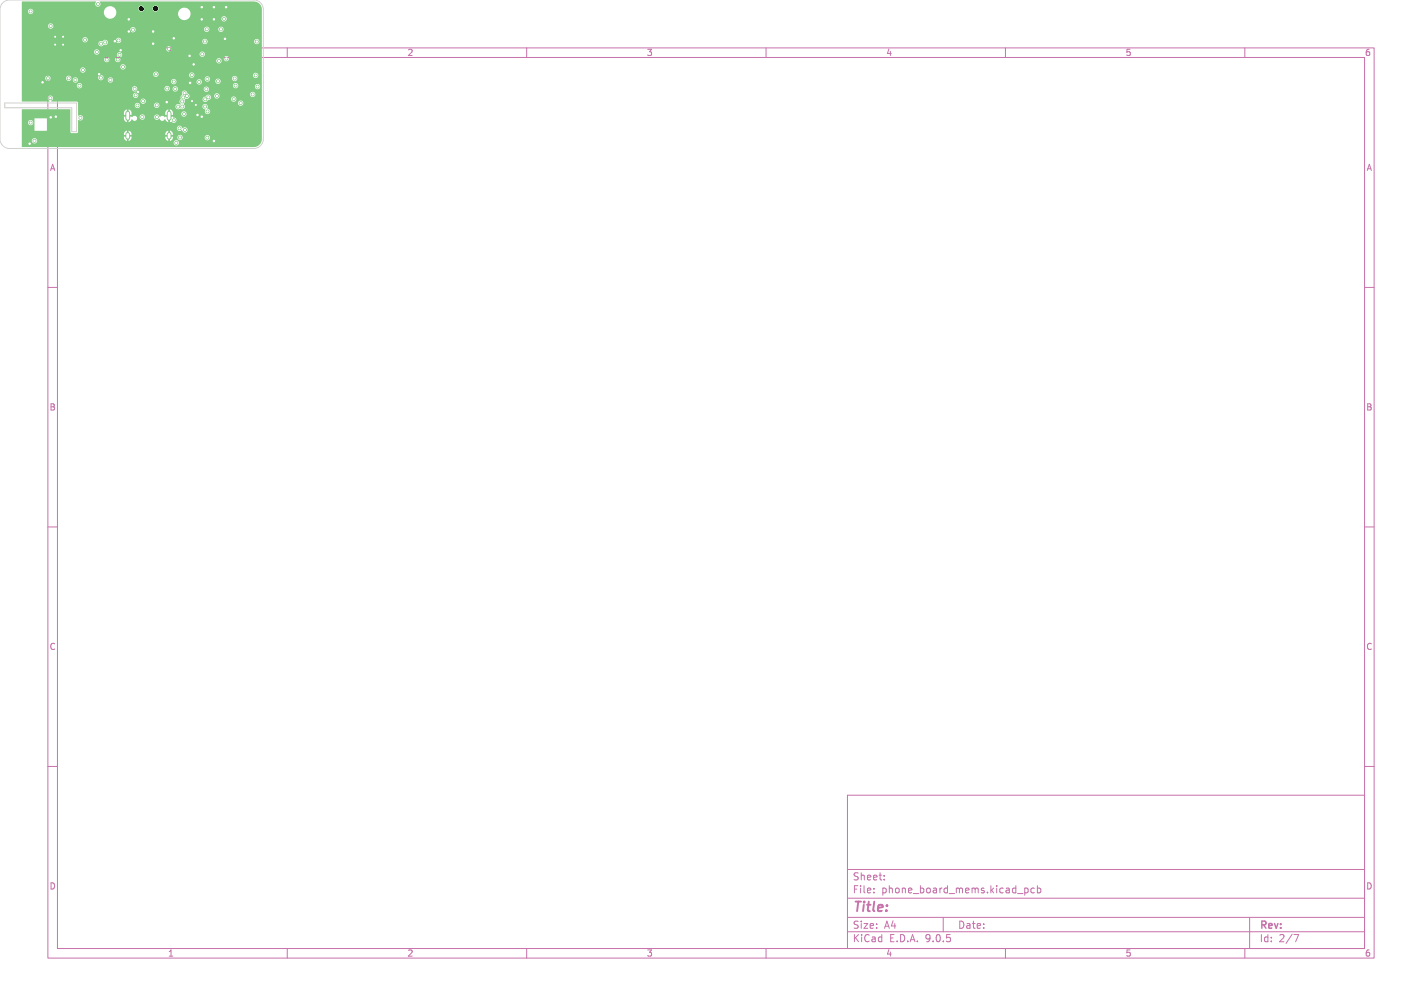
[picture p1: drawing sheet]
<svg xmlns="http://www.w3.org/2000/svg" width="297mm" height="210mm" viewBox="0 0 297 210" stroke-linecap="round" stroke-linejoin="round" font-family="sans-serif">
<defs><g id="words">
<text font-size="2.8" fill="#c872ab" x="178" y="190.9">Title:</text>
<g font-size="2.1" fill="#c872ab">
<text x="178" y="184">Sheet:</text>
<text x="178" y="186.7">File:</text>
<text x="184.1" y="186.7">phone_board_mems.kicad_pcb</text>
<text x="178" y="196.9">KiCad</text>
<text x="178" y="194.1">Size:</text>
<text x="184.7" y="194.1">A4</text>
<text x="185.7" y="196.9">E.D.A.</text>
<text x="193.3" y="196.9">9.0.5</text>
<text x="200" y="194.1">Date:</text>
<text x="263" y="194.3">Rev:</text>
<text x="263" y="196.9">Id:</text>
<text x="267.1" y="196.9">2/7</text>
</g>
<text font-size="1.8" fill="#fff" x="35" y="11.9">1</text>
<g font-size="1.8" fill="#c872ab">
<text x="85" y="11.9">2</text>
<text x="135" y="11.9">3</text>
<text x="185" y="11.9">4</text>
<text x="235" y="11.9">5</text>
<text x="285" y="11.9">6</text>
<text x="10.3" y="35.9">A</text>
<text x="285.4" y="35.9">A</text>
<text x="10.3" y="85.9">B</text>
<text x="285.3" y="85.9">B</text>
<text x="10.3" y="135.9">C</text>
<text x="285.3" y="135.9">C</text>
<text x="10.3" y="185.9">D</text>
<text x="285.3" y="185.9">D</text>
<text x="35" y="199.9">1</text>
<text x="85" y="199.9">2</text>
<text x="135" y="199.9">3</text>
<text x="185" y="199.9">4</text>
<text x="235" y="199.9">5</text>
<text x="285" y="199.9">6</text>
</g>
</g></defs>
<g fill="none" stroke="#c872ab" stroke-width=".21">
<path d="M10 10h277v190h-277zM12 12h273v186h-273zM60 10v2M110 10v2M160 10v2M210 10v2M260 10v2M10 60h2M285 60h2M10 110h2M285 110h2M10 160h2"/>
<path d="M177 166h108v32h-108zM285 160h2M60 198v2M110 198v2M160 198v2M177 194.5h108M177 191.5h108M177 187.5h108M177 181.5h108M182.5 186.3v.1M182.5 185.5v.1M184.7 183.6v.1"/>
<path d="M184.7 182.8v.1M197 191.5v3M210 198v2M214 185.4v1.5M214 185.5l.5-.1 .2 .3-.1 .6h-.6M216 185.5l-.4-.1-.3 .3 .2 .6h.5M216.7 185.5l.4-.1 .3 .3-.2 .6h-.5M216.7 184.9v1.5M260 198v2M261 191.5v6.5M270.2 195.1h1l-.6 1.5"/>
</g>
<path d="M26.7 23.6v1.1M26.7 28.1v.6M35.3 23.6v1.1M35.3 28.1v.6" fill="none" stroke="#7fc87f" stroke-width="1"/>
<g fill="#7fc87f" stroke="#7fc87f" stroke-width=".21">
<circle cx="26.9" cy="6.6" r=".3"/>
<circle cx="11.5" cy="9.3" r=".25"/>
<circle cx="42.1" cy="1.5" r=".3"/>
<circle cx="32" cy="6.6" r=".3"/>
<circle cx="39.6" cy="11.7" r=".3"/>
<circle cx="34.8" cy="21.3" r=".3"/>
<circle cx="47.2" cy="1.5" r=".3"/>
<circle cx="26.9" cy="4" r=".3"/>
<circle cx="40.1" cy="21.1" r=".25"/>
<circle cx="13.2" cy="9.3" r=".25"/>
<circle cx="44.7" cy="29.4" r=".3"/>
<circle cx="6.2" cy="30" r=".3"/>
<circle cx="24" cy="8.6" r=".3"/>
<circle cx="39.7" cy="17.3" r=".3"/>
<circle cx="11.7" cy="24.4" r=".3"/>
<circle cx="47" cy="8.1" r=".3"/>
<circle cx="11.5" cy="7.7" r=".25"/>
<circle cx="42.1" cy="24.4" r=".3"/>
<circle cx="20.7" cy="15.5" r=".3"/>
<circle cx="44.7" cy="1.5" r=".3"/>
<circle cx="44.7" cy="4" r=".3"/>
<circle cx="36.3" cy="8" r=".3"/>
<circle cx="41.2" cy="24" r=".3"/>
<circle cx="28.8" cy="19.2" r=".3"/>
<circle cx="40.9" cy="21.9" r=".25"/>
<circle cx="42.1" cy="4" r=".3"/>
<circle cx="32" cy="9.1" r=".3"/>
<circle cx="40.5" cy="13.4" r=".3"/>
<circle cx="10.6" cy="24.5" r=".3"/>
<circle cx="25.2" cy="10.5" r=".3"/>
<circle cx="8.9" cy="17.2" r=".3"/>
<circle cx="13.2" cy="7.7" r=".25"/>
<circle cx="38.5" cy="19.5" r=".3"/>
<circle cx="32.7" cy="22" r=".3"/>
<circle cx="36.8" cy="29.8" r=".3"/>
<circle cx="28.7" cy="22" r=".3"/>
<circle cx="29.7" cy="24.4" r=".3"/>
<circle cx="29.9" cy="21.1" r=".3"/>
<circle cx="23.1" cy="16.7" r=".3"/>
<circle cx="28.3" cy="19.9" r=".3"/>
<circle cx="28.1" cy="18.5" r=".3"/>
<circle cx="20.2" cy="10.9" r=".3"/>
<circle cx="32.8" cy="24.5" r=".3"/>
<circle cx="36.3" cy="25.1" r=".3"/>
<circle cx="38.4" cy="23.8" r=".3"/>
<circle cx="38.3" cy="20.3" r=".3"/>
<circle cx="43.3" cy="23.3" r=".3"/>
<circle cx="38" cy="21.2" r=".3"/>
<circle cx="43.3" cy="16.5" r=".3"/>
<circle cx="43.3" cy="28.7" r=".3"/>
<circle cx="38.1" cy="22.2" r=".3"/>
<circle cx="37.6" cy="28.7" r=".3"/>
<circle cx="36.6" cy="18.6" r=".3"/>
<circle cx="37.2" cy="22.3" r=".3"/>
<circle cx="14.4" cy="16.4" r=".3"/>
<circle cx="42.8" cy="22.3" r=".3"/>
<circle cx="34.9" cy="18.5" r=".3"/>
<circle cx="35.3" cy="10.2" r=".3"/>
<circle cx="43.5" cy="20.3" r=".3"/>
<circle cx="36.3" cy="17" r=".3"/>
<circle cx="37.5" cy="26.8" r=".3"/>
<circle cx="42.9" cy="20.7" r=".3"/>
<circle cx="38.6" cy="27.1" r=".3"/>
<circle cx="39" cy="20.1" r=".3"/>
<circle cx="10.5" cy="20.5" r=".3"/>
<circle cx="16.8" cy="24.6" r=".3"/>
<circle cx="21.1" cy="9.1" r=".3"/>
<circle cx="32.6" cy="15.5" r=".3"/>
<circle cx="40" cy="15.7" r=".3"/>
<circle cx="47.3" cy="12.2" r=".3"/>
<circle cx="25.7" cy="14" r=".3"/>
<circle cx="25" cy="11.5" r=".3"/>
<circle cx="27.8" cy="6.2" r=".3"/>
<circle cx="53.6" cy="8.7" r=".3"/>
<circle cx="53.4" cy="15.7" r=".3"/>
<circle cx="46.8" cy="3.9" r=".3"/>
<circle cx="45.3" cy="20" r=".3"/>
<circle cx="10" cy="16.4" r=".3"/>
<circle cx="50.3" cy="21.5" r=".3"/>
<circle cx="17.3" cy="14.6" r=".3"/>
<circle cx="43.2" cy="6.1" r=".3"/>
<circle cx="6.4" cy="25.6" r=".3"/>
<circle cx="41.6" cy="17.1" r=".3"/>
<circle cx="15.7" cy="16.7" r=".3"/>
<circle cx="7.2" cy="29.4" r=".3"/>
<circle cx="42.8" cy="8.7" r=".3"/>
<circle cx="16.6" cy="17.9" r=".3"/>
<circle cx="45.5" cy="17" r=".3"/>
<circle cx="21.1" cy="16.2" r=".3"/>
<circle cx="42.2" cy="11.3" r=".3"/>
<circle cx="43.1" cy="18.6" r=".3"/>
<circle cx="24.8" cy="8.4" r=".3"/>
<circle cx="20.4" cy=".8" r=".3"/>
<circle cx="17.8" cy="8.3" r=".3"/>
<circle cx="22.3" cy="12.4" r=".3"/>
<circle cx="10.6" cy="5.4" r=".3"/>
<circle cx="24.6" cy="12.4" r=".3"/>
<circle cx="6.4" cy="2.4" r=".3"/>
<circle cx="22" cy="8.9" r=".3"/>
<circle cx="45.7" cy="12.7" r=".3"/>
<circle cx="48.8" cy="20.7" r=".3"/>
<circle cx="49" cy="16.4" r=".3"/>
<circle cx="52.8" cy="19.7" r=".3"/>
<circle cx="46.1" cy="6.1" r=".3"/>
<circle cx="53.8" cy="18.1" r=".3"/>
<circle cx="49.2" cy="17.9" r=".3"/>
</g>
<path d="M4.6 .3h15.4l.1 .1a.58 .58 0 0 0 0 .9 .58 .58 0 0 0 .8-.1 .58 .58 0 0 0-.1-.8l32.2-.1a1.7 1.7 0 0 1 1.7 1.7v27a1.7 1.7 0 0 1-1.7 1.7l-48.4-.1v-1.3h2a.55 .55 0 0 0 .4 .6 .55 .55 0 0 0 .6-.2h28.7v.2a.56 .56 0 0 0 .8 .4 .56 .56 0 0 0 0-.9 .56 .56 0 0 0-.8 .3h-28.7a.55 .55 0 0 0-.2-.8 .55 .55 0 0 0-.8 .4h-2v-1.3h21.3v.2h.5v.3h-.5l.1 .5 .5 .4v-.5h.4v.5a.81 .81 0 0 0 .6-.9h-.5v-.3h.5v-.2h7v.2h.5v.3h-.5l.1 .5 .5 .4v-.5h.4v.5a.79 .79 0 0 0 .6-.8h1v.2a.55 .55 0 0 0 .6 .5 .55 .55 0 0 0 .5-.6h4.6v.1a.56 .56 0 0 0 .8 .4 .56 .56 0 0 0 0-.9 .56 .56 0 0 0-.8 .4l-4.6-.1a.56 .56 0 0 0-.6-.5 .56 .56 0 0 0-.5 .5l-1.5-.1v-.3h.5v-.2l-.2-.5-.4-.2v.5h-.4v-.5l-.4 .2-.2 .5h-7l-.2-.5-.4-.2v.5h-.4v-.5l-.4 .2-.2 .5h-21.3v-.7h5.2v-2.6h-2.6v2.6h-2.6v-1.8h1.2v.2a.56 .56 0 0 0 .9 .4 .56 .56 0 0 0 0-1 .56 .56 0 0 0-.9 .4h-1.2v-2.7h10l.1 4.7 .3 .3 1.2-.1 .1-1h20.6a.61 .61 0 0 0 .4 .6 .61 .61 0 0 0 .7-.2 .58 .58 0 0 0 .8 .5 .58 .58 0 0 0 .2-.9 .58 .58 0 0 0-.9 .1l-.1-.1a.55 .55 0 0 0-.5-.5 .55 .55 0 0 0-.6 .5h-20.6l.1-1.7a.57 .57 0 0 0 .8 .1 .57 .57 0 0 0 0-.8 .57 .57 0 0 0-.7-.1l-.2-.1v-.6h9.6v.5h.5v.3h-.5v.7l.3 .3 .3 .2v-.5h.4v.5l.6-.6a.56 .56 0 0 0 .8 .3 .56 .56 0 0 0 .2-.8h.7v.1a.55 .55 0 0 0 .6 .5 .55 .55 0 0 0 .5-.6h1.9v.1a.67 .67 0 0 0 1.2 .3 .59 .59 0 0 0 .5 .4 .59 .59 0 0 0 .6-.3l.4 .5 .2 .1v-.5h.4v.5l.2-.1a.59 .59 0 0 0 1 0 .59 .59 0 0 0-.5-.9l-.1-.2h-.5v-.3h.5v-.3h1.8a.56 .56 0 0 0 .7 .6 .56 .56 0 0 0 .2-.9 .56 .56 0 0 0-.9 .2v.1h-1.8a.8 .8 0 0 0-.6-.9v.6h-.4v-.6l-.3 .2-.2 .4-.1 .6h.5v.3l-.7 .1a.53 .53 0 0 0-.8 0h-.2a.56 .56 0 0 0-.5-.5 .56 .56 0 0 0-.6 .5h-1.9a.56 .56 0 0 0-.6-.5 .56 .56 0 0 0-.5 .5l-.8-.1a.64 .64 0 0 0-.8 .2l-.6-.2v-.3h.5v-.5l-.2-.4-.4-.3v.6h-.4v-.6l-.4 .3-.2 .4h-9.6v-1.6h11.9a.55 .55 0 0 0 .5 .7 .55 .55 0 0 0 .6-.7h2.9v.1a.55 .55 0 0 0 .5 .5 .55 .55 0 0 0 .6-.3h3.3v.1a.71 .71 0 0 0 1.1 .4 .55 .55 0 0 0 .6 0 .55 .55 0 0 0 .3-.5h3.7l.1 .4 .5 .2a.57 .57 0 0 0 .3 1 .57 .57 0 0 0 .6-.9l-.5-.2a.59 .59 0 0 0-.2-.9 .59 .59 0 0 0-.8 .4h-3.7l-.3-.5 .2-.2h11.2a.56 .56 0 0 0 .7 .6 .56 .56 0 0 0 .3-.9 .56 .56 0 0 0-1 .2l-11.2 .1v-.6l.2-.2h3.6a.6 .6 0 0 0 .5 .5 .6 .6 0 0 0 .7-.3l.5-.3h4.3a.56 .56 0 0 0 .7 .7 .56 .56 0 0 0 .2-.9 .56 .56 0 0 0-.9 .2h-4.3l.1-.4-.2-.2h.8v.1a.55 .55 0 0 0 .8 .4 .55 .55 0 0 0 .2-.9h6.5v.2a.56 .56 0 0 0 .9 .4 .56 .56 0 0 0 0-1 .56 .56 0 0 0-.9 .4h-6.6a.56 .56 0 0 0-.9 .4l-.8-.1a.74 .74 0 0 0-1 .3l-.4 .1-.2 .4-3.6-.1a.63 .63 0 0 0 .9-.4 .63 .63 0 0 0-.5-.8 .59 .59 0 0 0-.8-.4 .59 .59 0 0 0-.3 .8l-.2 .3-.1 .6a.75 .75 0 0 0 0 1.1l-.1 .1a.59 .59 0 0 0-1 .3h-3.3v-.2a.56 .56 0 0 0-.5-.6 .56 .56 0 0 0-.6 .5l-3-.1a.56 .56 0 0 0-.6-.3 .56 .56 0 0 0-.4 .4h-11.9v-.5l-.3-.2-5.3-.1h18.6v.1a.56 .56 0 0 0 .9 .4 .56 .56 0 0 0 0-.9 .56 .56 0 0 0-.9 .4l-18.6-.1a.57 .57 0 0 0 .2-.8 .57 .57 0 0 0-.9 0 .57 .57 0 0 0 .4 .9l-.1 .1h-5.7v-1.4h23.2a.56 .56 0 0 0 .7 .6 .56 .56 0 0 0 .2-.9 .56 .56 0 0 0-.9 .2v.1h-23.2v-1.3h23v.1a.55 .55 0 0 0 .6 .5 .55 .55 0 0 0 .5-.7h5.7v.2a.55 .55 0 0 0 .5 .4 .55 .55 0 0 0 .6-.5h.6v.1a.55 .55 0 0 0 .5 .5 .55 .55 0 0 0 .6-.5h5.3v.1a.56 .56 0 0 0 .9 .4 .56 .56 0 0 0 0-.9 .56 .56 0 0 0-.9 .4l-5.3-.1a.56 .56 0 0 0-.6-.5 .56 .56 0 0 0-.5 .5l-.6-.1a.56 .56 0 0 0-.6-.5 .56 .56 0 0 0-.5 .5l-5.8-.1a.56 .56 0 0 0-.6-.3 .56 .56 0 0 0-.4 .5h-23v-.7h11.4v.2a.55 .55 0 0 0 .7 .4 .55 .55 0 0 0 .4-.6h31.6v.2a.55 .55 0 0 0 .5 .4 .55 .55 0 0 0 .5-.4h3.5v.2a.56 .56 0 0 0 .9 .3 .56 .56 0 0 0 0-.9 .56 .56 0 0 0-.9 .4h-3.4a.56 .56 0 0 0-.5-.7 .56 .56 0 0 0-.6 .5h-31.6l-.1-.2a.56 .56 0 0 0-.5-.2 .56 .56 0 0 0-.5 .4h-11.4v-1.5h4.9v.1a.56 .56 0 0 0 .6 .5 .56 .56 0 0 0 .5-.6h3.2v.1a.55 .55 0 0 0 .4 .5 .55 .55 0 0 0 .6-.3h.4v.2a.56 .56 0 0 0 .8 .4 .56 .56 0 0 0 0-1 .56 .56 0 0 0-.8 .4h-.4l.1-.5h5.6v.2a.55 .55 0 0 0 .9 .3h1.1v.2a.55 .55 0 0 0 .5 .4 .55 .55 0 0 0 .5-.2h12.2v.1a.55 .55 0 0 0 .6 .5 .55 .55 0 0 0 .5-.6h4.3v.2a.56 .56 0 0 0 .8 .4 .56 .56 0 0 0 0-1 .56 .56 0 0 0-.8 .4h-4.3a.56 .56 0 0 0-.5-.5 .56 .56 0 0 0-.6 .5h-12.2v-.6h19.3a.55 .55 0 0 0 .3 .6 .55 .55 0 0 0 .6-.1h1.3v.1a.56 .56 0 0 0 .8 .4 .56 .56 0 0 0 0-.9 .56 .56 0 0 0-.8 .4h-1.3l.1-.6h4.7a.56 .56 0 0 0 .7 .7 .56 .56 0 0 0 .2-1 .56 .56 0 0 0-.9 .3h-4.7v-.1a.56 .56 0 0 0-.6-.2 .56 .56 0 0 0-.4 .4h-19.3a.56 .56 0 0 0-.6-.2 .56 .56 0 0 0-.4 .4h-1.1l.1-.1a.55 .55 0 0 0-.2-.8 .55 .55 0 0 0-.8 .4h-5.6l-.1-.1a.56 .56 0 0 0-.6-.2 .56 .56 0 0 0-.4 .5h-3.2a.56 .56 0 0 0-.6-.5 .56 .56 0 0 0-.5 .5h-4.9v-.9h27.4v.2a.55 .55 0 0 0 .5 .5 .55 .55 0 0 0 .6-.5h6.4v.2a.55 .55 0 0 0 .6 .4 .55 .55 0 0 0 .5-.5h12.2v.1a.56 .56 0 0 0 .9 .4 .56 .56 0 0 0 0-.9 .56 .56 0 0 0-.9 .4l-12.2-.1a.56 .56 0 0 0-.6-.5 .56 .56 0 0 0-.5 .5h-6.4a.56 .56 0 0 0-.5-.6 .56 .56 0 0 0-.6 .4h-27.4v-.8h12.2v.1a.56 .56 0 0 0 .8 .4 .56 .56 0 0 0 0-.9 .56 .56 0 0 0-.8 .4h-12.2v-.7h20.5v.1a.56 .56 0 0 0 .9 .4 .56 .56 0 0 0 0-.9 .56 .56 0 0 0-.9 .4h-20.5v-1.5h17.1v.1a.55 .55 0 0 0 .7 .5 .55 .55 0 0 0 .4-.6h1.2v.1a.55 .55 0 0 0 .5 .5 .55 .55 0 0 0 .6-.4h20.1v.2a.55 .55 0 0 0 .9 .3 .55 .55 0 0 0-.2-.9h.8v.1a.56 .56 0 0 0 .9 .4 .56 .56 0 0 0 0-.9 .56 .56 0 0 0-.9 .4l-.9-.1a.56 .56 0 0 0-.6 .5h-20.1v-.6a.55 .55 0 0 0 .4-.8h16.2v.2a.56 .56 0 0 0 .8 .4 .56 .56 0 0 0 0-.9 .56 .56 0 0 0-.8 .3h-16.2a.59 .59 0 0 0-.9-.2 .59 .59 0 0 0-.1 .9l-.5 .5h-1.2a.55 .55 0 0 0-.5-.5 .55 .55 0 0 0-.6 .5h-17.1v-1.6h15.1v.1a.56 .56 0 0 0 .8 .4 .56 .56 0 0 0 0-.9 .56 .56 0 0 0-.8 .4h-15.1v-.7h30.1v.2a.56 .56 0 0 0 .9 .4 .56 .56 0 0 0 0-1 .56 .56 0 0 0-.9 .4h-30.1v-1.1h16v.2a.64 .64 0 0 0 .5 .5 .64 .64 0 0 0 .6-.3 .55 .55 0 0 0 .8-.3 .55 .55 0 0 0-.3-.7h2v.1a.55 .55 0 0 0 .5 .5 .55 .55 0 0 0 .6-.4h17v.1a.55 .55 0 0 0 .6 .5 .55 .55 0 0 0 .5-.6h9.7v.1a.56 .56 0 0 0 .8 .4 .56 .56 0 0 0 0-.9 .56 .56 0 0 0-.8 .4h-9.7a.56 .56 0 0 0-.6-.5 .56 .56 0 0 0-.5 .5h-17a.55 .55 0 0 0-.4-.7 .55 .55 0 0 0-.7 .5l-2.3-.1-.6 .3a.56 .56 0 0 0-.7 .4h-16v-.8h12.6v.2a.56 .56 0 0 0 .9 .4 .56 .56 0 0 0 0-1 .56 .56 0 0 0-.9 .4h-12.6v-2.1h22.6v.2a.55 .55 0 0 0 .7 .4 .55 .55 0 0 0 .4-.7h14.3v.2a.55 .55 0 0 0 .6 .5 .55 .55 0 0 0 .5-.6h1.9v.1a.56 .56 0 0 0 .8 .4 .56 .56 0 0 0 0-.9 .56 .56 0 0 0-.8 .4l-1.9-.1a.56 .56 0 0 0-.5-.4 .56 .56 0 0 0-.6 .4h-14.3a.56 .56 0 0 0-.6-.4 .56 .56 0 0 0-.5 .5h-22.6v-.7h5.4v.1a.56 .56 0 0 0 .9 .4 .56 .56 0 0 0 0-.9 .56 .56 0 0 0-.9 .4h-5.4v-3.1h1.2v.2a.55 .55 0 0 0 .6 .4 .55 .55 0 0 0 .5-.4h14.8v.2a1.3 1.3 0 0 0 1.2 1.2 1.3 1.3 0 0 0 1.4-1.1h12.9v.2a1.3 1.3 0 0 0 .8 1.1 1.3 1.3 0 0 0 1.4-.2h6.8v.1a.56 .56 0 0 0 .9 .4 .56 .56 0 0 0 0-.9 .56 .56 0 0 0-.9 .4h-6.8l.1-.2a1.3 1.3 0 0 0-.5-2 1.3 1.3 0 0 0-1.8 1.1h-12.9v-.5l-.3-.6h4.9v.2a.63 .63 0 0 0 .7 .5 .63 .63 0 0 0 .5-.7h1.8v.2a.63 .63 0 0 0 .9 .4 .63 .63 0 0 0 0-1 .63 .63 0 0 0-.9 .4h-1.8v-.1a.63 .63 0 0 0-.7-.4 .63 .63 0 0 0-.5 .5h-4.9l-.2-.1a1.3 1.3 0 0 0-2.1 .9h-14.8a.55 .55 0 0 0-.4-.7 .55 .55 0 0 0-.7 .5h-1.2z" fill="#7fc87f"/>
<path d="M.6 .6l.7-.5 .7-.1h51a2 2 0 0 1 2 2v27a2 2 0 0 1-2 2h-51a2 2 0 0 1-2-2v-27l.2-.8zM1 21.5h15v6h-1v-5h-14z" fill="none" stroke="#d0d2cd" stroke-width=".21"/>
<g fill="#fff" stroke="#fff" stroke-width=".21">
<circle cx="26.9" cy="6.6" r=".15"/>
<circle cx="11.5" cy="9.3" r=".1"/>
<circle cx="42.1" cy="1.5" r=".15"/>
<circle cx="32" cy="6.6" r=".15"/>
<circle cx="39.6" cy="11.7" r=".15"/>
<circle cx="34.8" cy="21.3" r=".15"/>
<circle cx="47.2" cy="1.5" r=".15"/>
<circle cx="26.9" cy="4" r=".15"/>
<circle cx="40.1" cy="21.1" r=".1"/>
<circle cx="13.2" cy="9.3" r=".1"/>
<circle cx="44.7" cy="29.4" r=".15"/>
<circle cx="6.2" cy="30" r=".15"/>
<circle cx="24" cy="8.6" r=".15"/>
<circle cx="39.7" cy="17.3" r=".15"/>
<circle cx="11.7" cy="24.4" r=".15"/>
<circle cx="47" cy="8.1" r=".15"/>
<circle cx="11.5" cy="7.7" r=".1"/>
<circle cx="42.1" cy="24.4" r=".15"/>
<circle cx="20.7" cy="15.5" r=".15"/>
<circle cx="44.7" cy="1.5" r=".15"/>
<circle cx="44.7" cy="4" r=".15"/>
<circle cx="36.3" cy="8" r=".15"/>
<circle cx="41.2" cy="24" r=".15"/>
<circle cx="28.8" cy="19.2" r=".15"/>
<circle cx="40.9" cy="21.9" r=".1"/>
<circle cx="42.1" cy="4" r=".15"/>
<circle cx="32" cy="9.1" r=".15"/>
<circle cx="40.5" cy="13.4" r=".15"/>
<circle cx="10.6" cy="24.5" r=".15"/>
<circle cx="25.2" cy="10.5" r=".15"/>
<circle cx="8.9" cy="17.2" r=".15"/>
<circle cx="13.2" cy="7.7" r=".1"/>
<circle cx="38.5" cy="19.5" r=".15"/>
<circle cx="32.7" cy="22" r=".15"/>
<circle cx="36.8" cy="29.8" r=".15"/>
<circle cx="28.7" cy="22" r=".15"/>
<circle cx="29.7" cy="24.4" r=".15"/>
<circle cx="29.9" cy="21.1" r=".15"/>
<circle cx="23.1" cy="16.7" r=".15"/>
<circle cx="28.3" cy="19.9" r=".15"/>
<circle cx="28.1" cy="18.5" r=".15"/>
<circle cx="20.2" cy="10.9" r=".15"/>
<circle cx="32.7" cy="24.5" r=".15"/>
<circle cx="36.3" cy="25.1" r=".15"/>
<circle cx="38.4" cy="23.8" r=".15"/>
<circle cx="38.3" cy="20.3" r=".15"/>
<circle cx="43.3" cy="23.3" r=".15"/>
<circle cx="38" cy="21.2" r=".15"/>
<circle cx="43.3" cy="16.5" r=".15"/>
<circle cx="43.3" cy="28.7" r=".15"/>
<circle cx="38.1" cy="22.2" r=".15"/>
<circle cx="37.6" cy="28.7" r=".15"/>
<circle cx="36.6" cy="18.6" r=".15"/>
<circle cx="37.2" cy="22.3" r=".15"/>
<circle cx="14.4" cy="16.4" r=".15"/>
<circle cx="42.8" cy="22.3" r=".15"/>
<circle cx="34.9" cy="18.5" r=".15"/>
<circle cx="43.5" cy="20.3" r=".15"/>
<circle cx="36.3" cy="17" r=".15"/>
<circle cx="37.5" cy="26.8" r=".15"/>
<circle cx="42.9" cy="20.7" r=".15"/>
<circle cx="38.6" cy="27.1" r=".15"/>
<circle cx="39" cy="20.1" r=".15"/>
<circle cx="10.5" cy="20.5" r=".15"/>
<circle cx="16.8" cy="24.6" r=".15"/>
<circle cx="21.1" cy="9.1" r=".15"/>
<circle cx="32.6" cy="15.5" r=".15"/>
<circle cx="40" cy="15.7" r=".15"/>
<circle cx="47.3" cy="12.2" r=".15"/>
<circle cx="25.7" cy="14" r=".15"/>
<circle cx="25" cy="11.4" r=".15"/>
<circle cx="27.8" cy="6.2" r=".15"/>
<circle cx="53.6" cy="8.7" r=".15"/>
<circle cx="53.4" cy="15.7" r=".15"/>
<circle cx="46.8" cy="3.9" r=".15"/>
<circle cx="45.3" cy="20" r=".15"/>
<circle cx="10" cy="16.4" r=".15"/>
<circle cx="50.3" cy="21.5" r=".15"/>
<circle cx="17.3" cy="14.6" r=".15"/>
<circle cx="43.2" cy="6.1" r=".15"/>
<circle cx="6.4" cy="25.6" r=".15"/>
<circle cx="41.6" cy="17.1" r=".15"/>
<circle cx="15.8" cy="16.7" r=".15"/>
<circle cx="7.2" cy="29.4" r=".15"/>
<circle cx="42.8" cy="8.7" r=".15"/>
<circle cx="16.6" cy="17.9" r=".15"/>
<circle cx="45.5" cy="17" r=".15"/>
<circle cx="21.1" cy="16.2" r=".15"/>
<circle cx="42.2" cy="11.3" r=".15"/>
<circle cx="43.1" cy="18.6" r=".15"/>
<circle cx="24.8" cy="8.4" r=".15"/>
<circle cx="20.4" cy=".8" r=".15"/>
<circle cx="17.8" cy="8.3" r=".15"/>
<circle cx="22.3" cy="12.4" r=".15"/>
<circle cx="10.6" cy="5.4" r=".15"/>
<circle cx="24.6" cy="12.4" r=".15"/>
<circle cx="6.4" cy="2.4" r=".15"/>
<circle cx="22" cy="8.9" r=".15"/>
<circle cx="45.7" cy="12.7" r=".15"/>
<circle cx="48.8" cy="20.7" r=".15"/>
<circle cx="49" cy="16.4" r=".15"/>
<circle cx="52.8" cy="19.7" r=".15"/>
<circle cx="46.1" cy="6.1" r=".15"/>
<circle cx="53.8" cy="18.1" r=".15"/>
<circle cx="49.2" cy="17.9" r=".15"/>
<circle cx="28.1" cy="24.7" r=".32"/>
<circle cx="33.9" cy="24.7" r=".32"/>
<circle cx="23" cy="2.6" r="1.1"/>
<circle cx="38.5" cy="2.9" r="1.1"/>
</g>
<g fill="#000" stroke="#000" stroke-width=".21">
<circle cx="29.5" cy="1.8" r=".42"/>
<circle cx="32.5" cy="1.8" r=".42"/>
</g>
<path d="M26.7 23.6v1.1M26.7 28.1v.6M35.3 23.6v1.1M35.3 28.1v.6" fill="none" stroke="#fff" stroke-width=".6"/>
<use href="#words"/>
</svg>
